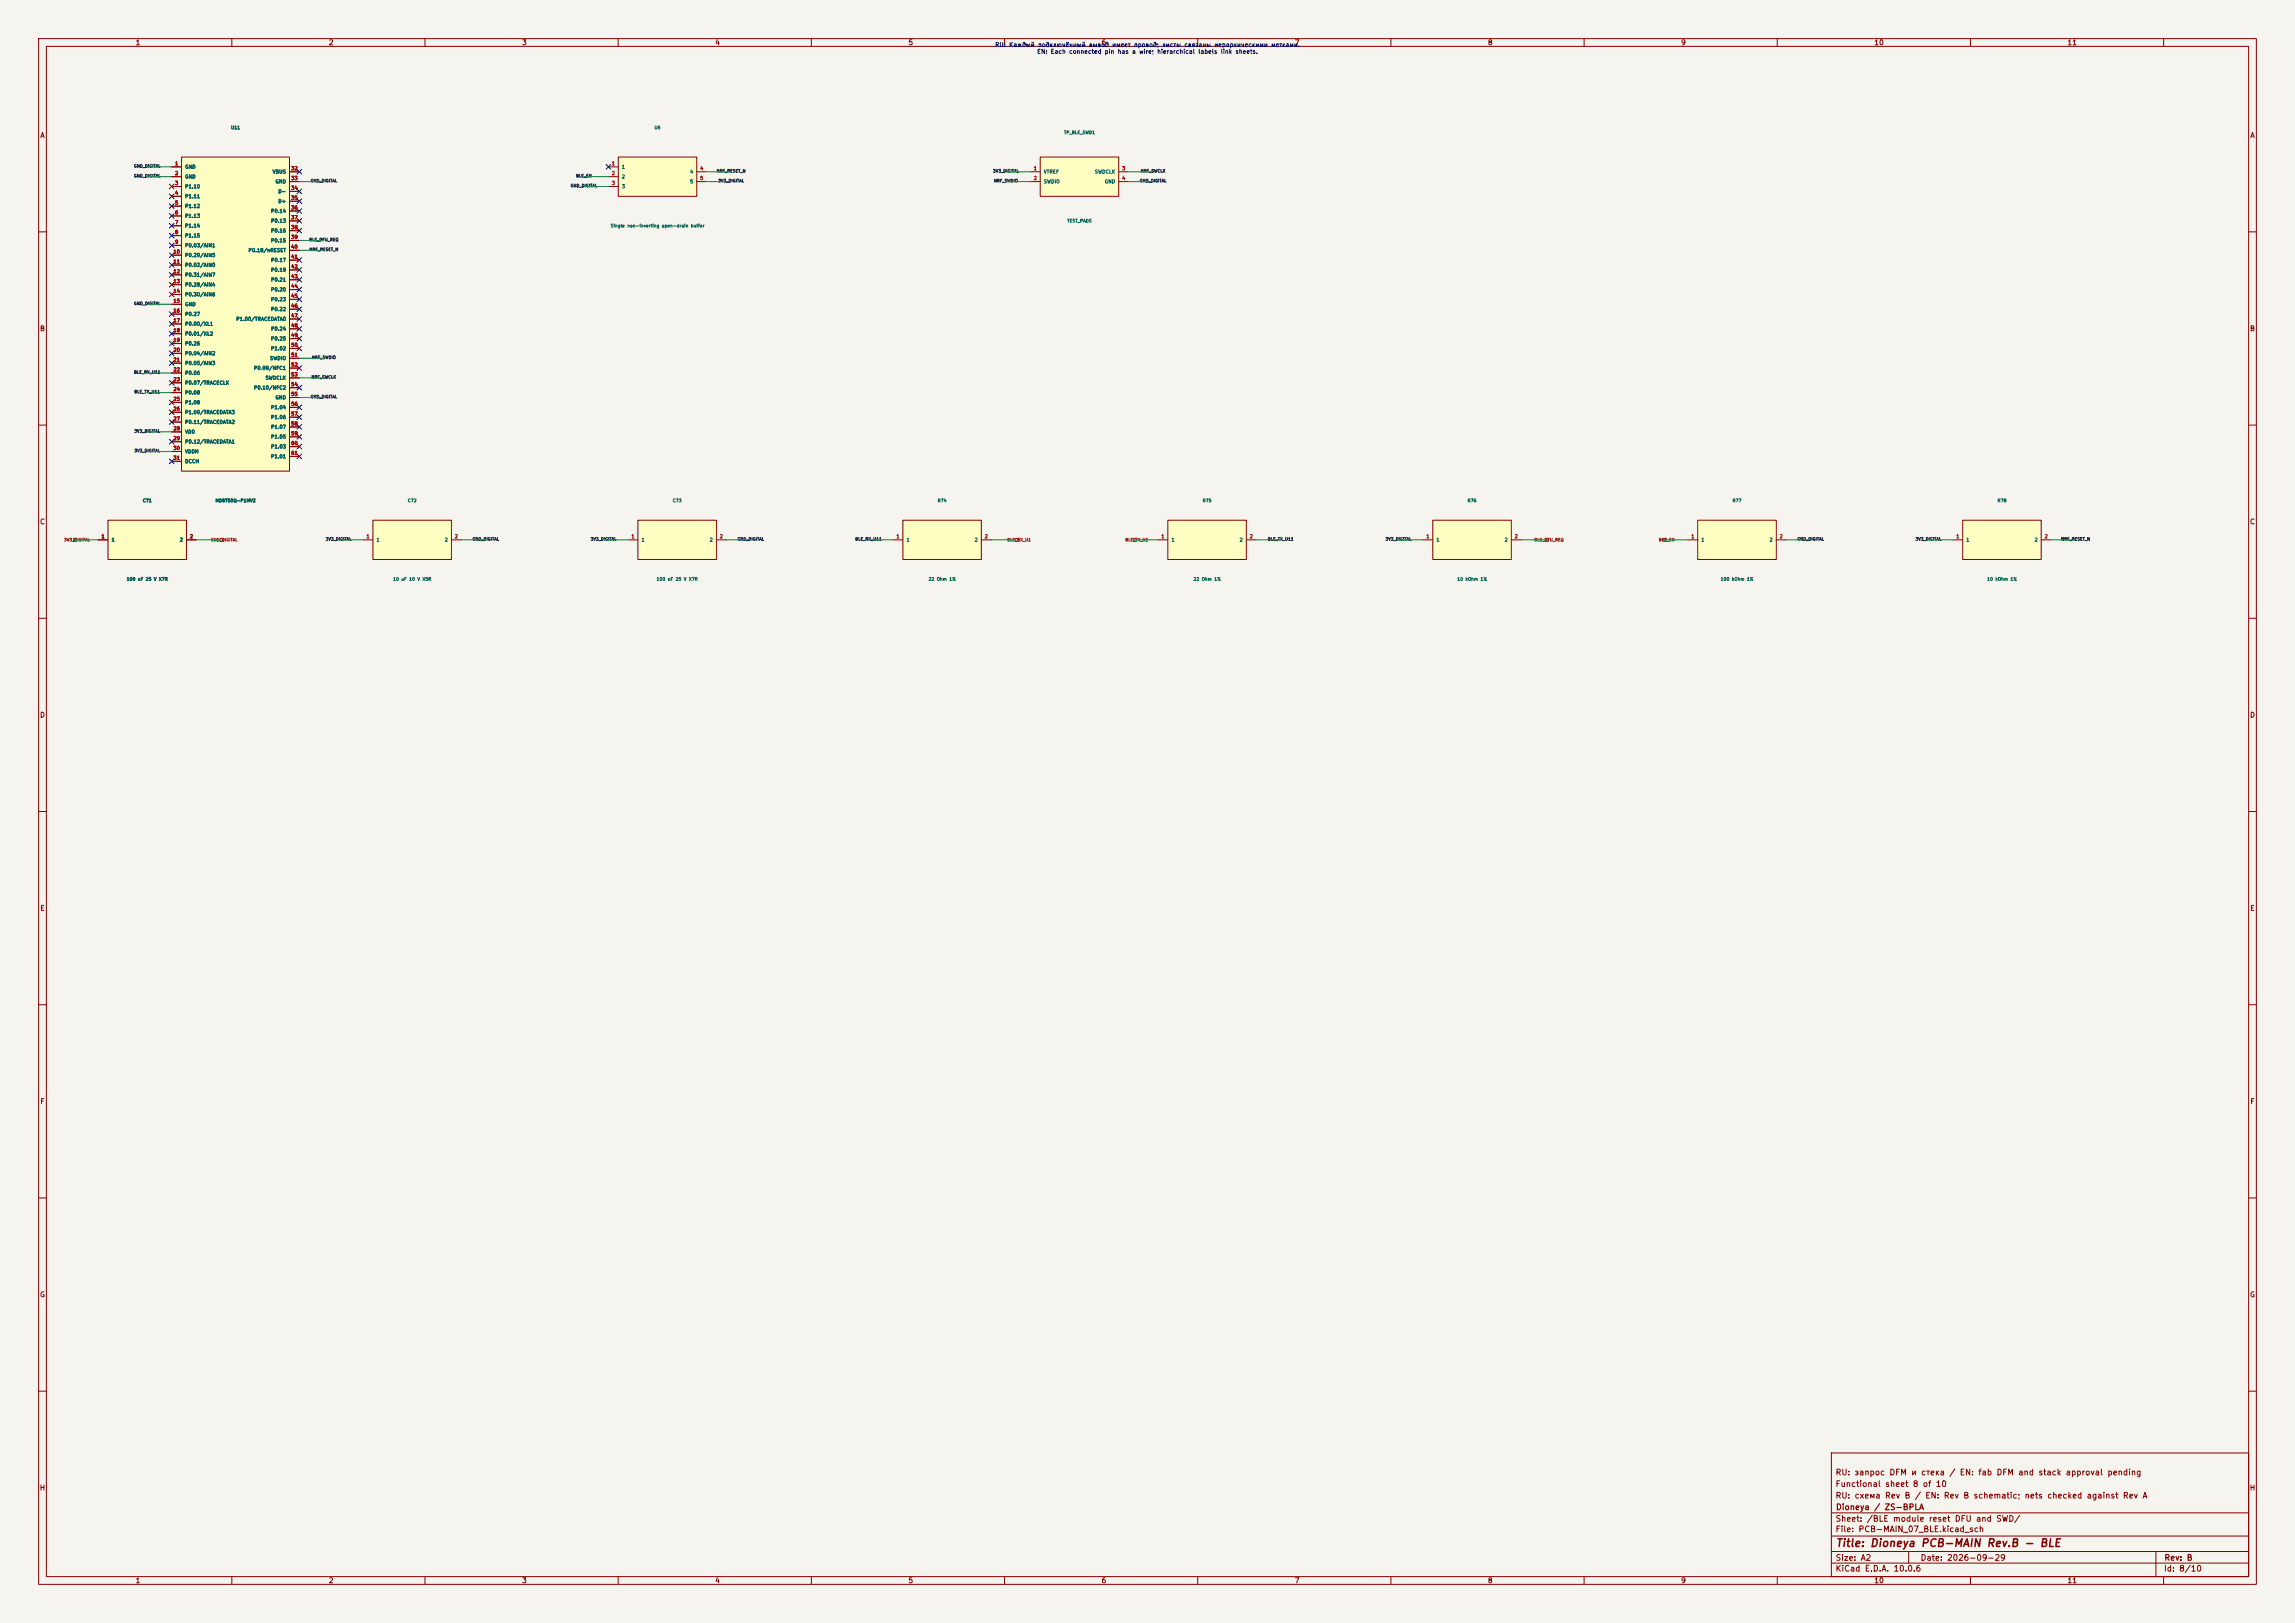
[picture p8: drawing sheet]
<svg xmlns="http://www.w3.org/2000/svg" width="594mm" height="420mm" viewBox="0 0 594 420" stroke-linecap="round" stroke-linejoin="round" font-family="sans-serif">
<defs><g id="words">
<text font-size="2" fill="#840000" x="475" y="400.8">Title: Dioneya PCB-MAIN Rev.B - BLE</text>
<g font-size="1.5" fill="#840000">
<text x="475" y="382.1">RU: запрос DFM и стека / EN: fab DFM and stack approval pending</text>
<text x="475" y="388.1">RU: схема Rev B / EN: Rev B schematic; nets checked against Rev A</text>
<text x="475" y="385.1">Functional sheet 8 of 10</text>
<text x="475" y="394.1">Sheet: /BLE module reset DFU and SWD/</text>
<text x="475.1" y="391.1">Dioneya / ZS-BPLA</text>
<text x="475" y="396.8">File: PCB-MAIN_07_BLE.kicad_sch</text>
<text x="475" y="407">KiCad E.D.A. 10.0.6</text>
<text x="475" y="404.2">Size: A2</text>
<text x="497" y="404.2">Date: 2026-09-29</text>
<text x="560" y="407">Id: 8/10</text>
<text x="560.1" y="404.2">Rev: B</text>
</g>
<g font-size="1.3" fill="#840000">
<text x="35" y="12">1</text>
<text x="85" y="12">2</text>
<text x="135" y="12">3</text>
<text x="185" y="12">4</text>
<text x="235" y="12">5</text>
<text x="285" y="12">6</text>
<text x="335" y="12">7</text>
<text x="385" y="12">8</text>
<text x="435" y="12">9</text>
<text x="485" y="12">10</text>
<text x="535" y="12">11</text>
<text x="10.3" y="36">A</text>
<text x="582.3" y="36">A</text>
<text x="10.2" y="86">B</text>
<text x="582.2" y="86">B</text>
<text x="10.2" y="136">C</text>
<text x="582.2" y="136">C</text>
<text x="10.2" y="186">D</text>
<text x="582.2" y="186">D</text>
<text x="10.3" y="236">E</text>
<text x="582.3" y="236">E</text>
<text x="10.3" y="286">F</text>
<text x="582.3" y="286">F</text>
<text x="10.2" y="336">G</text>
<text x="582.2" y="336">G</text>
<text x="10.2" y="386">H</text>
<text x="582.2" y="386">H</text>
<text x="35" y="410">1</text>
<text x="85" y="410">2</text>
<text x="135" y="410">3</text>
<text x="185" y="410">4</text>
<text x="235" y="410">5</text>
<text x="285" y="410">6</text>
<text x="335" y="410">7</text>
<text x="385" y="410">8</text>
<text x="435" y="410">9</text>
<text x="485" y="410">10</text>
<text x="535" y="410">11</text>
</g>
<g font-size="1.1" fill="#0000c2">
<text x="257.4" y="12.4">RU: Каждый подключённый вывод имеет провод; листы связаны иерархическими метками.</text>
<text x="268.3" y="14.2">EN: Each connected pin has a wire; hierarchical labels link sheets.</text>
</g>
<g font-size=".9" fill="#a90000">
<text x="45.2" y="43">1</text>
<text x="45.2" y="45.5">2</text>
<text x="75.3" y="44.2">32</text>
<text x="75.3" y="46.8">33</text>
<text x="158.2" y="43">1</text>
<text x="158.2" y="45.5">2</text>
<text x="181.1" y="44.2">4</text>
<text x="181.1" y="46.8">5</text>
<text x="267.5" y="44.2">1</text>
<text x="267.5" y="46.8">2</text>
<text x="290.3" y="44.2">3</text>
<text x="290.3" y="46.8">4</text>
<text x="45.2" y="48.1">3</text>
<text x="45.2" y="50.6">4</text>
<text x="45.2" y="53.1">5</text>
<text x="75.3" y="49.3">34</text>
<text x="75.3" y="51.9">35</text>
<text x="158.2" y="48.1">3</text>
<text x="45.2" y="55.7">6</text>
<text x="45.2" y="58.2">7</text>
<text x="75.3" y="54.4">36</text>
<text x="75.3" y="56.9">37</text>
<text x="75.3" y="59.5">38</text>
<text x="44.8" y="65.8">10</text>
<text x="45.2" y="60.8">8</text>
<text x="45.2" y="63.3">9</text>
<text x="75.3" y="62">39</text>
<text x="75.3" y="64.6">40</text>
<text x="44.8" y="68.4">11</text>
<text x="44.8" y="70.9">12</text>
<text x="75.3" y="67.1">41</text>
<text x="75.3" y="69.6">42</text>
<text x="44.8" y="73.5">13</text>
<text x="44.8" y="76">14</text>
<text x="75.3" y="72.2">43</text>
<text x="75.3" y="74.7">44</text>
<text x="75.3" y="77.3">45</text>
<text x="44.8" y="78.5">15</text>
<text x="44.8" y="81.1">16</text>
<text x="44.8" y="83.6">17</text>
<text x="75.3" y="79.8">46</text>
<text x="75.3" y="82.3">47</text>
<text x="44.8" y="86.2">18</text>
<text x="44.8" y="88.7">19</text>
<text x="75.3" y="84.9">48</text>
<text x="75.3" y="87.4">49</text>
<text x="75.3" y="90">50</text>
<text x="44.8" y="91.2">20</text>
<text x="44.8" y="93.8">21</text>
<text x="75.3" y="92.5">51</text>
<text x="75.3" y="95">52</text>
<text x="44.8" y="96.3">22</text>
<text x="44.8" y="98.9">23</text>
<text x="44.8" y="101.4">24</text>
<text x="75.3" y="97.6">53</text>
<text x="75.3" y="100.1">54</text>
<text x="44.8" y="103.9">25</text>
<text x="44.8" y="106.5">26</text>
<text x="75.3" y="102.7">55</text>
<text x="75.3" y="105.2">56</text>
<text x="75.3" y="107.7">57</text>
<text x="44.8" y="109">27</text>
<text x="44.8" y="111.6">28</text>
<text x="75.3" y="110.3">58</text>
<text x="75.3" y="112.8">59</text>
<text x="44.8" y="114.1">29</text>
<text x="44.8" y="116.6">30</text>
<text x="44.8" y="119.2">31</text>
<text x="75.3" y="115.4">60</text>
<text x="75.3" y="117.9">61</text>
<text x="26.2" y="139.5">1</text>
<text x="49" y="139.5">2</text>
<text x="94.7" y="139.5">1</text>
<text x="117.6" y="139.5">2</text>
<text x="163.3" y="139.5">1</text>
<text x="186.2" y="139.5">2</text>
<text x="231.9" y="139.5">1</text>
<text x="254.8" y="139.5">2</text>
<text x="300.5" y="139.5">1</text>
<text x="323.3" y="139.5">2</text>
<text x="369.1" y="139.5">1</text>
<text x="391.9" y="139.5">2</text>
<text x="437.6" y="139.5">1</text>
<text x="460.5" y="139.5">2</text>
<text x="506.2" y="139.5">1</text>
<text x="529.1" y="139.5">2</text>
</g>
<g font-size=".9" fill="#006464">
<text x="47.8" y="43.9">GND</text>
<text x="47.8" y="46.4">GND</text>
<text x="70.5" y="45.1">VBUS</text>
<text x="71.2" y="47.7">GND</text>
<text x="160.8" y="43.9">1</text>
<text x="160.8" y="46.4">2</text>
<text x="178.5" y="45.1">4</text>
<text x="178.5" y="47.7">5</text>
<text x="270.1" y="45.1">VTREF</text>
<text x="270.1" y="47.7">SWDIO</text>
<text x="283.3" y="45.1">SWDCLK</text>
<text x="285.8" y="47.7">GND</text>
<text x="47.8" y="48.9">P1.10</text>
<text x="47.8" y="51.5">P1.11</text>
<text x="71.9" y="50.2">D-</text>
<text x="71.9" y="52.8">D+</text>
<text x="160.8" y="48.9">3</text>
<text x="47.8" y="54">P1.12</text>
<text x="47.8" y="56.6">P1.13</text>
<text x="47.8" y="59.1">P1.14</text>
<text x="70" y="55.3">P0.14</text>
<text x="70" y="57.8">P0.13</text>
<text x="47.8" y="61.6">P1.15</text>
<text x="47.8" y="64.2">P0.03/AIN1</text>
<text x="64.2" y="65.5">P0.18/nRESET</text>
<text x="70" y="60.4">P0.16</text>
<text x="70" y="62.9">P0.15</text>
<text x="47.8" y="66.7">P0.29/AIN5</text>
<text x="47.8" y="69.3">P0.02/AIN0</text>
<text x="47.8" y="71.8">P0.31/AIN7</text>
<text x="70" y="68">P0.17</text>
<text x="70" y="70.5">P0.19</text>
<text x="47.8" y="74.3">P0.28/AIN4</text>
<text x="47.8" y="76.9">P0.30/AIN6</text>
<text x="70" y="73.1">P0.21</text>
<text x="70" y="75.6">P0.20</text>
<text x="47.8" y="79.4">GND</text>
<text x="47.8" y="82">P0.27</text>
<text x="61" y="83.2">P1.00/TRACEDATA0</text>
<text x="70" y="78.2">P0.23</text>
<text x="70" y="80.7">P0.22</text>
<text x="47.8" y="84.5">P0.00/XL1</text>
<text x="47.8" y="87">P0.01/XL2</text>
<text x="47.8" y="89.6">P0.26</text>
<text x="70" y="85.8">P0.24</text>
<text x="70" y="88.3">P0.25</text>
<text x="47.8" y="92.1">P0.04/AIN2</text>
<text x="47.8" y="94.7">P0.05/AIN3</text>
<text x="65.6" y="95.9">P0.09/NFC1</text>
<text x="69.8" y="93.4">SWDIO</text>
<text x="70" y="90.9">P1.02</text>
<text x="47.8" y="97.2">P0.06</text>
<text x="47.8" y="99.7">P0.07/TRACECLK</text>
<text x="65.6" y="101">P0.10/NFC2</text>
<text x="68.6" y="98.5">SWDCLK</text>
<text x="47.8" y="102.3">P0.08</text>
<text x="47.8" y="104.8">P1.08</text>
<text x="47.8" y="107.4">P1.09/TRACEDATA3</text>
<text x="70" y="106.1">P1.04</text>
<text x="71.2" y="103.6">GND</text>
<text x="47.8" y="109.9">P0.11/TRACEDATA2</text>
<text x="47.8" y="112.4">VDD</text>
<text x="70" y="108.6">P1.06</text>
<text x="70" y="111.2">P1.07</text>
<text x="70" y="113.7">P1.05</text>
<text x="47.8" y="115">P0.12/TRACEDATA1</text>
<text x="47.8" y="117.5">VDDH</text>
<text x="70" y="116.3">P1.03</text>
<text x="70" y="118.8">P1.01</text>
<text x="47.8" y="120.1">DCCH</text>
<text x="28.8" y="140.4">1</text>
<text x="46.4" y="140.4">2</text>
<text x="97.3" y="140.4">1</text>
<text x="115" y="140.4">2</text>
<text x="165.9" y="140.4">1</text>
<text x="183.6" y="140.4">2</text>
<text x="234.5" y="140.4">1</text>
<text x="252.2" y="140.4">2</text>
<text x="303.1" y="140.4">1</text>
<text x="320.7" y="140.4">2</text>
<text x="371.7" y="140.4">1</text>
<text x="389.3" y="140.4">2</text>
<text x="440.2" y="140.4">1</text>
<text x="457.9" y="140.4">2</text>
<text x="508.8" y="140.4">1</text>
<text x="526.5" y="140.4">2</text>
</g>
<g font-size=".8" fill="#006464">
<text x="59.7" y="33.6">U11</text>
<text x="169.3" y="33.6">U6</text>
<text x="275.3" y="34.9">TP_BLE_SWD1</text>
<text x="157.9" y="59">Single non-inverting open-drain buffer</text>
<text x="276.1" y="57.8">TEST_PADS</text>
<text x="36.9" y="130.1">C71</text>
<text x="55.7" y="130.1">MDBT50Q-P1MV2</text>
<text x="105.4" y="130.1">C72</text>
<text x="174" y="130.1">C73</text>
<text x="242.6" y="130.1">R74</text>
<text x="311.2" y="130.1">R75</text>
<text x="379.8" y="130.1">R76</text>
<text x="448.3" y="130.1">R77</text>
<text x="516.9" y="130.1">R78</text>
<text x="32.7" y="150.5">100 nF 25 V X7R</text>
<text x="101.6" y="150.5">10 uF 10 V X5R</text>
<text x="169.8" y="150.5">100 nF 25 V X7R</text>
<text x="240.2" y="150.5">22 Ohm 1%</text>
<text x="308.8" y="150.5">22 Ohm 1%</text>
<text x="377.1" y="150.5">10 kOhm 1%</text>
<text x="445.3" y="150.5">100 kOhm 1%</text>
<text x="514.2" y="150.5">10 kOhm 1%</text>
</g>
<g font-size=".8" fill="#0f0f0f">
<text x="34.6" y="43.5">GND_DIGITAL</text>
<text x="34.6" y="46.1">GND_DIGITAL</text>
<text x="80.3" y="47.3">GND_DIGITAL</text>
<text x="149" y="46.1">BLE_EN</text>
<text x="185.4" y="44.8">NRF_RESET_N</text>
<text x="185.8" y="47.3">3V3_DIGITAL</text>
<text x="256.9" y="44.8">3V3_DIGITAL</text>
<text x="257.2" y="47.3">NRF_SWDIO</text>
<text x="294.9" y="47.3">GND_DIGITAL</text>
<text x="295.2" y="44.8">NRF_SWCLK</text>
<text x="147.6" y="48.6">GND_DIGITAL</text>
<text x="80" y="62.6">BLE_DFU_REQ</text>
<text x="80" y="65.1">NRF_RESET_N</text>
<text x="34.6" y="79.1">GND_DIGITAL</text>
<text x="80.6" y="93.1">NRF_SWDIO</text>
<text x="34.6" y="96.9">BLE_RX_U11</text>
<text x="34.7" y="102">BLE_TX_U11</text>
<text x="80.5" y="98.1">NRF_SWCLK</text>
<text x="80.3" y="103.2">GND_DIGITAL</text>
<text x="34.7" y="112.1">3V3_DIGITAL</text>
<text x="34.7" y="117.2">3V3_DIGITAL</text>
<text x="84.2" y="140.1">3V3_DIGITAL</text>
<text x="122.2" y="140.1">GND_DIGITAL</text>
<text x="152.8" y="140.1">3V3_DIGITAL</text>
<text x="190.8" y="140.1">GND_DIGITAL</text>
<text x="221.3" y="140.1">BLE_RX_U11</text>
<text x="328.1" y="140.1">BLE_TX_U11</text>
<text x="358.5" y="140.1">3V3_DIGITAL</text>
<text x="465.1" y="140.1">GND_DIGITAL</text>
<text x="495.7" y="140.1">3V3_DIGITAL</text>
<text x="533.4" y="140.1">NRF_RESET_N</text>
</g>
<g font-size=".8" fill="#725600">
<text x="16.5" y="140.3">3V3_DIGITAL</text>
<text x="54.5" y="140.3">GND_DIGITAL</text>
<text x="260.6" y="140.3">BLE_RX_U1</text>
<text x="291.2" y="140.3">BLE_TX_U1</text>
<text x="397.1" y="140.3">BLE_DFU_REQ</text>
<text x="429.3" y="140.3">BLE_EN</text>
</g>
</g></defs>
<path d="M0 0h594v420h-594z" fill="#f5f4ef" stroke="#f5f4ef" stroke-width=".26"/>
<g fill="none" stroke="#840000" stroke-width=".26">
<path d="M10 10h574v400h-574zM12 12h570v396h-570zM60 10v2M110 10v2M160 10v2M210 10v2M260 10v2M310 10v2M360 10v2M410 10v2M460 10v2M510 10v2"/>
<path d="M560 10v2M10 60h2M582 60h2M10 110h2M582 110h2M10 160h2M582 160h2M10 210h2M582 210h2M10 260h2M582 260h2M10 310h2"/>
<path d="M582 310h2M10 360h2M474 376h108v32h-108zM582 360h2M474 397.5h108M474 391.5h108M60 408v2M110 408v2M160 408v2M210 408v2M260 408v2M310 408v2"/>
<path d="M360 408v2M410 408v2M460 408v2M474 404.5h108M474 401.5h108M494 401.5v3M510 408v2M558 401.5v6.5M560 408v2"/>
</g>
<path d="M302.3 134.6h20.3v10.2h-20.3z" fill="#ffffc2"/>
<path d="M299.7 139.7h2.6M302.3 134.6h20.3v10.2h-20.3zM322.6 139.7h2.5" fill="none" stroke="#840000" stroke-width=".26"/>
<path d="M160 40.6h20.3v10.2h-20.3z" fill="#ffffc2"/>
<path d="M157.5 43.2h2.5M157.5 45.7h2.5M157.5 48.3h2.5M160 40.6h20.3v10.2h-20.3zM180.3 44.5h2.6M180.3 47h2.6" fill="none" stroke="#840000" stroke-width=".26"/>
<path d="M27.9 134.6h20.4v10.2h-20.4z" fill="#ffffc2"/>
<path d="M25.4 139.7h2.5M27.9 134.6h20.4v10.2h-20.4zM48.3 139.7h2.5" fill="none" stroke="#840000" stroke-width=".26"/>
<path d="M508 134.6h20.3v10.2h-20.3z" fill="#ffffc2"/>
<path d="M505.5 139.7h2.5M508 134.6h20.3v10.2h-20.3zM528.3 139.7h2.6" fill="none" stroke="#840000" stroke-width=".26"/>
<path d="M96.5 134.6h20.3v10.2h-20.3z" fill="#ffffc2"/>
<path d="M94 139.7h2.5M96.5 134.6h20.3v10.2h-20.3zM116.8 139.7h2.6" fill="none" stroke="#840000" stroke-width=".26"/>
<path d="M47 40.6h27.9v81.3h-27.9z" fill="#ffffc2"/>
<g fill="none" stroke="#840000" stroke-width=".26">
<path d="M44.4 43.2h2.6M44.4 45.7h2.6M44.4 48.3h2.6M44.4 50.8h2.6M44.4 53.3h2.6M44.4 55.9h2.6M44.4 58.4h2.6M47 40.6h27.9v81.3h-27.9zM74.9 44.5h2.6M74.9 47h2.6M74.9 49.5h2.6M74.9 52.1h2.6"/>
<path d="M74.9 54.6h2.6M74.9 57.2h2.6M74.9 59.7h2.6M44.4 61h2.6M44.4 63.5h2.6M44.4 66h2.6M44.4 68.6h2.6M44.4 71.1h2.6M44.4 73.7h2.6M44.4 76.2h2.6M44.4 78.7h2.6M74.9 62.2h2.6"/>
<path d="M74.9 64.8h2.6M74.9 67.3h2.6M74.9 69.9h2.6M74.9 72.4h2.6M74.9 74.9h2.6M74.9 77.5h2.6M44.4 81.3h2.6M44.4 83.8h2.6M44.4 86.4h2.6M44.4 88.9h2.6M44.4 91.4h2.6M44.4 94h2.6"/>
<path d="M44.4 96.5h2.6M44.4 99.1h2.6M74.9 80h2.6M74.9 82.6h2.6M74.9 85.1h2.6M74.9 87.6h2.6M74.9 90.2h2.6M74.9 92.7h2.6M74.9 95.3h2.6M74.9 97.8h2.6M44.4 101.6h2.6M44.4 104.1h2.6"/>
<path d="M44.4 106.7h2.6M44.4 109.2h2.6M44.4 111.8h2.6M44.4 114.3h2.6M44.4 116.8h2.6M44.4 119.4h2.6M74.9 100.3h2.6M74.9 102.9h2.6M74.9 105.4h2.6M74.9 108h2.6M74.9 110.5h2.6M74.9 113h2.6"/>
<path d="M74.9 115.6h2.6M74.9 118.1h2.6"/>
</g>
<path d="M233.7 134.6h20.3v10.2h-20.3z" fill="#ffffc2"/>
<path d="M231.1 139.7h2.6M233.7 134.6h20.3v10.2h-20.3zM254 139.7h2.5" fill="none" stroke="#840000" stroke-width=".26"/>
<path d="M439.4 134.6h20.3v10.2h-20.3z" fill="#ffffc2"/>
<path d="M436.9 139.7h2.5M439.4 134.6h20.3v10.2h-20.3zM459.7 139.7h2.6" fill="none" stroke="#840000" stroke-width=".26"/>
<path d="M165.1 134.6h20.3v10.2h-20.3z" fill="#ffffc2"/>
<path d="M162.6 139.7h2.5M165.1 134.6h20.3v10.2h-20.3zM185.4 139.7h2.6" fill="none" stroke="#840000" stroke-width=".26"/>
<path d="M370.8 134.6h20.4v10.2h-20.4z" fill="#ffffc2"/>
<path d="M368.3 139.7h2.5M370.8 134.6h20.4v10.2h-20.4zM391.2 139.7h2.5" fill="none" stroke="#840000" stroke-width=".26"/>
<path d="M269.2 40.6h20.4v10.2h-20.4z" fill="#ffffc2"/>
<g fill="none" stroke="#840000" stroke-width=".26">
<path d="M44.4 43.2h2.6M44.4 45.7h2.6M44.4 48.3h2.6M44.4 50.8h2.6M44.4 53.3h2.6M44.4 55.9h2.6M44.4 58.4h2.6M74.9 44.5h2.6M74.9 47h2.6M74.9 49.5h2.6M74.9 52.1h2.6M74.9 54.6h2.6"/>
<path d="M74.9 57.2h2.6M74.9 59.7h2.6M266.7 44.5h2.5M266.7 47h2.5M269.2 40.6h20.4v10.2h-20.4zM289.6 44.5h2.5M289.6 47h2.5M44.4 61h2.6M44.4 63.5h2.6M44.4 66h2.6M44.4 68.6h2.6M44.4 71.1h2.6"/>
<path d="M44.4 73.7h2.6M44.4 76.2h2.6M44.4 78.7h2.6M74.9 62.2h2.6M74.9 64.8h2.6M74.9 67.3h2.6M74.9 69.9h2.6M74.9 72.4h2.6M74.9 74.9h2.6M74.9 77.5h2.6M44.4 81.3h2.6M44.4 83.8h2.6"/>
<path d="M44.4 86.4h2.6M44.4 88.9h2.6M44.4 91.4h2.6M44.4 94h2.6M44.4 96.5h2.6M44.4 99.1h2.6M74.9 80h2.6M74.9 82.6h2.6M74.9 85.1h2.6M74.9 87.6h2.6M74.9 90.2h2.6M74.9 92.7h2.6"/>
<path d="M74.9 95.3h2.6M74.9 97.8h2.6M44.4 101.6h2.6M44.4 104.1h2.6M44.4 106.7h2.6M44.4 109.2h2.6M44.4 111.8h2.6M44.4 114.3h2.6M44.4 116.8h2.6M44.4 119.4h2.6M74.9 100.3h2.6M74.9 102.9h2.6"/>
<path d="M74.9 105.4h2.6M74.9 108h2.6M74.9 110.5h2.6M74.9 113h2.6M74.9 115.6h2.6M74.9 118.1h2.6M25.4 139.7h2.5M48.3 139.7h2.5"/>
</g>
<path d="M19 139.3h.8v.8h-.8zM57.1 139.3h.8v.8h-.8zM262.9 139.3h.7v.8h-.7zM293.4 139.3h.7v.8h-.7zM400 139.3h.8v.8h-.8zM430.5 139.3h.8v.8h-.8z" fill="none" stroke="#725600" stroke-width=".26"/>
<g fill="none" stroke="#009600" stroke-width=".26">
<path d="M38.1 45.7h6.3M38.1 43.2h6.3M77.5 47h6.3M151.1 45.7h6.4M151.1 48.3h6.4M182.9 44.5h6.3M182.9 47h6.3M260.3 44.5h6.4M260.3 47h6.4M292.1 44.5h6.3M292.1 47h6.3M38.1 78.7h6.3"/>
<path d="M77.5 62.2h6.3M77.5 64.8h6.3M38.1 96.5h6.3M77.5 92.7h6.3M77.5 97.8h6.3M38.1 101.6h6.3M38.1 111.8h6.3M38.1 116.8h6.3M77.5 102.9h6.3M19 139.7h6.4M50.8 139.7h6.3M87.6 139.7h6.4"/>
<path d="M119.4 139.7h6.3M156.2 139.7h6.4M188 139.7h6.3M224.8 139.7h6.3M256.5 139.7h6.4M293.4 139.7h6.3M325.1 139.7h6.4M361.9 139.7h6.4M393.7 139.7h6.3M430.5 139.7h6.4M462.3 139.7h6.3M499.1 139.7h6.4"/>
<path d="M530.9 139.7h6.3"/>
</g>
<g fill="none" stroke="#000084" stroke-width=".26">
<path d="M43.8 55.3l1.3 1.2M43.8 57.8l1.3 1.2M43.8 47.7l1.3 1.2M43.8 50.2l1.3 1.2M43.8 52.7l1.3 1.2M45.1 55.3l-1.3 1.2M45.1 57.8l-1.3 1.2M45.1 47.7l-1.3 1.2M45.1 50.2l-1.3 1.2M45.1 52.7l-1.3 1.2M76.9 48.9l1.2 1.2M76.9 51.5l1.2 1.2"/>
<path d="M76.9 56.5l1.2 1.3M76.9 59.1l1.2 1.2M76.9 43.8l1.2 1.3M76.9 54l1.2 1.2M78.1 48.9l-1.2 1.2M78.1 51.5l-1.2 1.2M78.1 56.5l-1.2 1.3M78.1 59.1l-1.2 1.2M78.1 43.8l-1.2 1.3M78.1 54l-1.2 1.2M156.9 42.6l1.2 1.2M158.1 42.6l-1.2 1.2"/>
<path d="M43.8 60.4l1.3 1.2M43.8 62.9l1.3 1.2M43.8 65.4l1.3 1.2M43.8 68l1.3 1.2M43.8 70.5l1.3 1.2M43.8 73.1l1.3 1.2M43.8 75.6l1.3 1.2M45.1 60.4l-1.3 1.2M45.1 62.9l-1.3 1.2M45.1 65.4l-1.3 1.2M45.1 68l-1.3 1.2M45.1 70.5l-1.3 1.2"/>
<path d="M45.1 73.1l-1.3 1.2M45.1 75.6l-1.3 1.2M76.9 66.7l1.2 1.2M76.9 69.2l1.2 1.3M76.9 71.8l1.2 1.2M76.9 74.3l1.2 1.2M76.9 76.9l1.2 1.2M76.9 79.4l1.2 1.2M78.1 66.7l-1.2 1.2M78.1 69.2l-1.2 1.3M78.1 71.8l-1.2 1.2M78.1 74.3l-1.2 1.2"/>
<path d="M78.1 76.9l-1.2 1.2M78.1 79.4l-1.2 1.2M43.8 98.5l1.3 1.2M43.8 83.2l1.3 1.2M43.8 85.8l1.3 1.2M43.8 88.3l1.3 1.2M43.8 90.8l1.3 1.2M43.8 93.4l1.3 1.2M43.8 80.7l1.3 1.2M45.1 98.5l-1.3 1.2M45.1 83.2l-1.3 1.2M45.1 85.8l-1.3 1.2"/>
<path d="M45.1 88.3l-1.3 1.2M45.1 90.8l-1.3 1.2M45.1 93.4l-1.3 1.2M45.1 80.7l-1.3 1.2M76.9 81.9l1.2 1.3M76.9 87l1.2 1.2M76.9 89.6l1.2 1.2M76.9 94.6l1.2 1.3M76.9 99.7l1.2 1.2M76.9 84.5l1.2 1.2M78.1 81.9l-1.2 1.3M78.1 87l-1.2 1.2"/>
<path d="M78.1 89.6l-1.2 1.2M78.1 94.6l-1.2 1.3M78.1 99.7l-1.2 1.2M78.1 84.5l-1.2 1.2M43.8 113.7l1.3 1.2M43.8 118.8l1.3 1.2M43.8 108.6l1.3 1.2M43.8 106.1l1.3 1.2M43.8 103.5l1.3 1.2M45.1 113.7l-1.3 1.2M45.1 118.8l-1.3 1.2M45.1 108.6l-1.3 1.2"/>
<path d="M45.1 106.1l-1.3 1.2M45.1 103.5l-1.3 1.2M76.9 112.4l1.2 1.2M76.9 115l1.2 1.2M76.9 117.5l1.2 1.2M76.9 109.9l1.2 1.2M76.9 107.3l1.2 1.3M76.9 104.8l1.2 1.2M78.1 112.4l-1.2 1.2M78.1 115l-1.2 1.2M78.1 117.5l-1.2 1.2M78.1 109.9l-1.2 1.2"/>
<path d="M78.1 107.3l-1.2 1.3M78.1 104.8l-1.2 1.2"/>
</g>
<use href="#words"/>
</svg>
